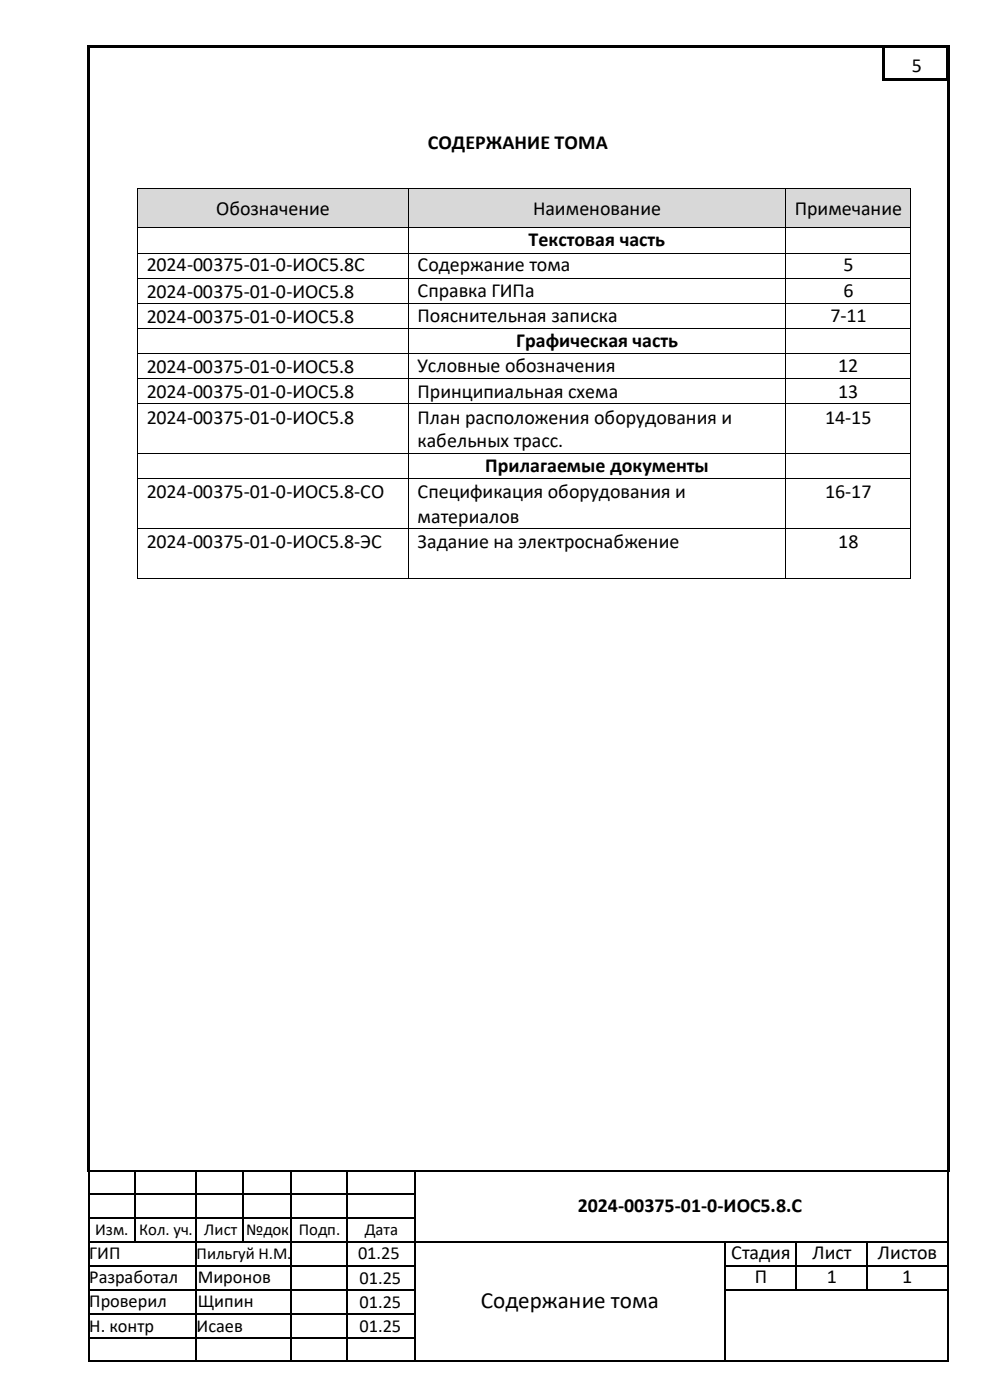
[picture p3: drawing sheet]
<svg xmlns="http://www.w3.org/2000/svg" width="210mm" height="297mm" viewBox="0 0 210 297" stroke-linecap="round" stroke-linejoin="round" font-family="sans-serif">
<defs><g id="words">
<text font-size="4.9" x="101.9" y="277.4">Содержание тома</text>
<g font-size="4.2">
<text x="193.3" y="15.2">5</text>
<text x="90.7" y="31.7">СОДЕРЖАНИЕ ТОМА</text>
<text x="45.8" y="45.7">Обозначение</text>
<text x="113" y="45.7">Наименование</text>
<text x="168.5" y="45.7">Примечание</text>
<text x="112.1" y="52.3">Текстовая часть</text>
<text x="31.1" y="57.6">2024-00375-01-0-ИОС5.8С</text>
<text x="88.5" y="57.6">Содержание тома</text>
<text x="178.8" y="57.6">5</text>
<text x="31.1" y="63.2">2024-00375-01-0-ИОС5.8</text>
<text x="88.5" y="62.9">Справка ГИПа</text>
<text x="178.8" y="62.9">6</text>
<text x="31.1" y="68.5">2024-00375-01-0-ИОС5.8</text>
<text x="88.5" y="68.3">Пояснительная записка</text>
<text x="176" y="68.3">7-11</text>
<text x="109.4" y="73.7">Графическая часть</text>
<text x="31.1" y="79.2">2024-00375-01-0-ИОС5.8</text>
<text x="88.5" y="79">Условные обозначения</text>
<text x="177.7" y="79">12</text>
<text x="31.1" y="84.5">2024-00375-01-0-ИОС5.8</text>
<text x="31.1" y="89.9">2024-00375-01-0-ИОС5.8</text>
<text x="88.5" y="84.4">Принципиальная схема</text>
<text x="88.5" y="89.9">План расположения оборудования и</text>
<text x="174.9" y="89.9">14-15</text>
<text x="177.7" y="84.4">13</text>
<text x="88.5" y="94.9">кабельных трасс.</text>
<text x="102.8" y="100.2">Прилагаемые документы</text>
<text x="31.1" y="105.7">2024-00375-01-0-ИОС5.8-СО</text>
<text x="88.5" y="105.7">Спецификация оборудования и</text>
<text x="174.9" y="105.7">16-17</text>
<text x="88.5" y="110.9">материалов</text>
<text x="31.1" y="116.3">2024-00375-01-0-ИОС5.8-ЭС</text>
<text x="88.5" y="116.3">Задание на электроснабжение</text>
<text x="177.7" y="116.3">18</text>
<text x="122.5" y="257.2">2024-00375-01-0-ИОС5.8.С</text>
<text x="155" y="267">Стадия</text>
<text x="172.2" y="267">Лист</text>
<text x="186.1" y="267">Листов</text>
<text x="160" y="272.1">П</text>
<text x="175.2" y="272.1">1</text>
<text x="191.3" y="272.1">1</text>
</g>
<g font-size="3.9">
<text x="18.9" y="267">ГИП</text>
<text x="75.9" y="267">01.25</text>
<text x="18.9" y="272.1">Разработал</text>
<text x="41.9" y="272.1">Миронов</text>
<text x="76.2" y="272.4">01.25</text>
<text x="18.9" y="277.3">Проверил</text>
<text x="41.9" y="277.3">Щипин</text>
<text x="76.2" y="277.5">01.25</text>
<text x="18.9" y="282.6">Н. контр</text>
<text x="41.7" y="282.6">Исаев</text>
<text x="76.2" y="282.6">01.25</text>
</g>
<g font-size="3.6">
<text x="20.2" y="262">Изм.</text>
<text x="29.5" y="262">Кол. уч.</text>
<text x="43.3" y="262">Лист</text>
<text x="52.2" y="262">№док</text>
<text x="63.4" y="262">Подп.</text>
<text x="77.3" y="262">Дата</text>
<text x="41.7" y="267">Пильгуй Н.М.</text>
</g>
</g></defs>
<g fill="#000">
<path d="M18.5 9.6h.6v.5h-.6z" fill-rule="evenodd"/>
<path d="M18.5 9.6h.6v.5h-.6z" fill-rule="evenodd"/>
<path d="M18.5 10.1h.6v6.6h-.6z" fill-rule="evenodd"/>
<path d="M18.5 16.7h.6v.5h-.6z" fill-rule="evenodd"/>
<path d="M19.1 9.6h168v.5h-168z" fill-rule="evenodd"/>
<path d="M187.1 9.6h.5v.5h-.5z" fill-rule="evenodd"/>
<path d="M187.1 10.1h.5v6.6h-.5z" fill-rule="evenodd"/>
<path d="M187.1 16.7h.5v.5h-.5z" fill-rule="evenodd"/>
<path d="M187.1 16.7h.5v.5h-.5z" fill-rule="evenodd"/>
<path d="M187.6 9.6h13v.5h-13z" fill-rule="evenodd"/>
<path d="M187.6 16.7h13v.5h-13z" fill-rule="evenodd"/>
<path d="M200.6 9.6h.7v.5h-.7z" fill-rule="evenodd"/>
<path d="M200.6 10.1h.7v6.6h-.7z" fill-rule="evenodd"/>
<path d="M200.6 16.7h.7v.5h-.7z" fill-rule="evenodd"/>
<path d="M18.5 17.2h.6v231h-.6z" fill-rule="evenodd"/>
<path d="M18.5 248.2h.6v.4h-.6z" fill-rule="evenodd"/>
<path d="M18.6 253.2h.4v.4h-.4z" fill-rule="evenodd"/>
<path d="M18.6 258.2h.4v.4h-.4z" fill-rule="evenodd"/>
<path d="M19.1 248.2h.3v.4h-.3z" fill-rule="evenodd"/>
<path d="M28.4 248.2h.3v.4h-.3z" fill-rule="evenodd"/>
<path d="M28.4 253.2h.3v.4h-.3z" fill-rule="evenodd"/>
<path d="M28.4 258.2h.3v.4h-.3z" fill-rule="evenodd"/>
<path d="M41.3 248.2h.4v.4h-.4z" fill-rule="evenodd"/>
<path d="M41.3 253.2h.4v.4h-.4z" fill-rule="evenodd"/>
<path d="M41.3 258.2h.4v.4h-.4z" fill-rule="evenodd"/>
<path d="M51.3 248.2h.4v.4h-.4z" fill-rule="evenodd"/>
<path d="M51.3 253.2h.4v.4h-.4z" fill-rule="evenodd"/>
<path d="M51.3 258.2h.4v.4h-.4z" fill-rule="evenodd"/>
<path d="M61.4 248.2h.3v.4h-.3z" fill-rule="evenodd"/>
<path d="M61.4 253.2h.3v.4h-.3z" fill-rule="evenodd"/>
<path d="M61.4 258.2h.3v.4h-.3z" fill-rule="evenodd"/>
<path d="M73.4 248.2h.4v.4h-.4z" fill-rule="evenodd"/>
<path d="M73.4 253.2h.4v.4h-.4z" fill-rule="evenodd"/>
<path d="M73.4 258.2h.4v.4h-.4z" fill-rule="evenodd"/>
<path d="M87.7 248.2h.4v.4h-.4z" fill-rule="evenodd"/>
<path d="M87.7 253.2h.4v.4h-.4z" fill-rule="evenodd"/>
<path d="M87.7 258.2h.4v.4h-.4z" fill-rule="evenodd"/>
<path d="M200.7 17.2h.6v231h-.6z" fill-rule="evenodd"/>
<path d="M200.7 248.2h.4v.4h-.4z" fill-rule="evenodd"/>
<path d="M200.8 253.2h.4v.4h-.4z" fill-rule="evenodd"/>
<path d="M200.8 258.2h.4v.4h-.4z" fill-rule="evenodd"/>
<path d="M201.1 248.2h.2v.4h-.2z" fill-rule="evenodd"/>
<path d="M18.6 263.2h.4v.4h-.4z" fill-rule="evenodd"/>
<path d="M18.6 268.4h.4v.3h-.4z" fill-rule="evenodd"/>
<path d="M18.6 273.5h.4v.3h-.4z" fill-rule="evenodd"/>
<path d="M18.6 278.5h.4v.4h-.4z" fill-rule="evenodd"/>
<path d="M28.4 263.2h.3v.4h-.3z" fill-rule="evenodd"/>
<path d="M41.3 263.2h.4v.4h-.4z" fill-rule="evenodd"/>
<path d="M41.3 268.4h.4v.3h-.4z" fill-rule="evenodd"/>
<path d="M41.3 273.5h.4v.3h-.4z" fill-rule="evenodd"/>
<path d="M41.3 278.5h.4v.4h-.4z" fill-rule="evenodd"/>
<path d="M51.3 263.2h.4v.4h-.4z" fill-rule="evenodd"/>
<path d="M61.4 263.2h.3v.4h-.3z" fill-rule="evenodd"/>
<path d="M61.4 268.4h.3v.3h-.3z" fill-rule="evenodd"/>
<path d="M61.4 273.5h.3v.3h-.3z" fill-rule="evenodd"/>
<path d="M61.4 278.5h.3v.4h-.3z" fill-rule="evenodd"/>
<path d="M73.4 263.2h.4v.4h-.4z" fill-rule="evenodd"/>
<path d="M73.4 268.4h.4v.3h-.4z" fill-rule="evenodd"/>
<path d="M73.4 273.5h.4v.3h-.4z" fill-rule="evenodd"/>
<path d="M73.4 278.5h.4v.4h-.4z" fill-rule="evenodd"/>
<path d="M87.7 263.2h.4v.4h-.4z" fill-rule="evenodd"/>
<path d="M87.7 268.4h.4v.3h-.4z" fill-rule="evenodd"/>
<path d="M87.7 273.5h.4v.3h-.4z" fill-rule="evenodd"/>
<path d="M87.7 278.5h.4v.4h-.4z" fill-rule="evenodd"/>
<path d="M153.5 263.2h.3v.4h-.3z" fill-rule="evenodd"/>
<path d="M153.5 268.4h.3v.3h-.3z" fill-rule="evenodd"/>
<path d="M153.5 273.5h.3v.3h-.3z" fill-rule="evenodd"/>
<path d="M153.5 278.5h.3v.4h-.3z" fill-rule="evenodd"/>
<path d="M168.5 263.2h.3v.4h-.3z" fill-rule="evenodd"/>
<path d="M168.5 268.4h.3v.3h-.3z" fill-rule="evenodd"/>
<path d="M168.5 273.5h.3v.3h-.3z" fill-rule="evenodd"/>
<path d="M183.5 263.2h.4v.4h-.4z" fill-rule="evenodd"/>
<path d="M183.5 268.4h.4v.3h-.4z" fill-rule="evenodd"/>
<path d="M183.5 273.5h.4v.3h-.4z" fill-rule="evenodd"/>
<path d="M200.8 263.2h.4v.4h-.4z" fill-rule="evenodd"/>
<path d="M200.8 268.4h.4v.3h-.4z" fill-rule="evenodd"/>
<path d="M200.8 273.5h.4v.3h-.4z" fill-rule="evenodd"/>
<path d="M200.8 278.5h.4v.4h-.4z" fill-rule="evenodd"/>
<path d="M18.6 283.6h.4v.4h-.4z" fill-rule="evenodd"/>
<path d="M18.6 288.6h.4v.4h-.4z" fill-rule="evenodd"/>
<path d="M18.6 288.6h.4v.4h-.4z" fill-rule="evenodd"/>
<path d="M41.3 283.6h.4v.4h-.4z" fill-rule="evenodd"/>
<path d="M41.3 288.6h.4v.4h-.4z" fill-rule="evenodd"/>
<path d="M61.4 283.6h.3v.4h-.3z" fill-rule="evenodd"/>
<path d="M61.4 288.6h.3v.4h-.3z" fill-rule="evenodd"/>
<path d="M73.4 283.6h.4v.4h-.4z" fill-rule="evenodd"/>
<path d="M73.4 288.6h.4v.4h-.4z" fill-rule="evenodd"/>
<path d="M87.7 283.6h.4v.4h-.4z" fill-rule="evenodd"/>
<path d="M87.7 288.6h.4v.4h-.4z" fill-rule="evenodd"/>
<path d="M153.5 283.6h.3v.4h-.3z" fill-rule="evenodd"/>
<path d="M153.5 288.6h.3v.4h-.3z" fill-rule="evenodd"/>
<path d="M200.8 283.6h.4v.4h-.4z" fill-rule="evenodd"/>
<path d="M200.8 288.6h.4v.4h-.4z" fill-rule="evenodd"/>
<path d="M200.8 288.6h.4v.4h-.4z" fill-rule="evenodd"/>
</g>
<g fill="none" stroke="#000" stroke-width=".34">
<path d="M18.8 248.6v4.6M18.8 253.6v4.6M18.8 258.6v4.6M19 253.4h9.4M19 258.4h9.4M19.4 248.4h9M28.5 248.6v4.6M28.5 253.6v4.6M28.5 258.6v4.6M28.7 248.4h12.6M28.7 253.4h12.6M28.7 258.4h12.6"/>
<path d="M41.5 248.6v4.6M41.5 253.6v4.6M41.5 258.6v4.6M41.7 248.4h9.6M41.7 253.4h9.6M41.7 258.4h9.6M51.5 248.6v4.6M51.5 253.6v4.6M51.5 258.6v4.6M51.7 248.4h9.7M51.7 253.4h9.7M51.7 258.4h9.7"/>
<path d="M61.6 248.6v4.6M61.6 253.6v4.6M61.6 258.6v4.6M61.7 248.4h11.7M61.7 253.4h11.7M61.7 258.4h11.7M73.6 248.6v4.6M73.6 253.6v4.6M73.6 258.6v4.6M73.8 248.4h13.9M73.8 253.4h13.9M73.8 258.4h13.9"/>
<path d="M87.9 248.6v4.6M87.9 253.6v4.6M87.9 258.6v4.6M88.1 248.4h112.6M201 248.6v4.6M201 253.6v4.6M201 258.6v4.6M18.8 263.6v4.8M18.8 268.7v4.8M18.8 273.8v4.7M18.8 278.9v4.7M19 263.4h9.4"/>
<path d="M19 268.6h22.3M19 273.6h22.3M19 278.7h22.3M28.7 263.4h12.6M41.5 263.6v4.8M41.5 268.7v4.8M41.5 273.8v4.7M41.5 278.9v4.7M41.7 263.4h9.6M41.7 268.6h19.7M41.7 273.6h19.7M41.7 278.7h19.7"/>
<path d="M51.7 263.4h9.7M61.6 263.6v4.8M61.6 268.7v4.8M61.6 273.8v4.7M61.6 278.9v4.7M61.7 263.4h11.7M61.7 268.6h11.7M61.7 273.6h11.7M61.7 278.7h11.7M73.6 263.6v4.8M73.6 268.7v4.8M73.6 273.8v4.7"/>
<path d="M73.6 278.9v4.7M73.8 263.4h13.9M73.8 268.6h13.9M73.8 273.6h13.9M73.8 278.7h13.9M87.9 263.6v4.8M87.9 268.7v4.8M87.9 273.8v4.7M87.9 278.9v4.7M88.1 263.4h65.4M153.6 263.6v4.8M153.6 268.7v4.8"/>
<path d="M153.6 273.8v4.7M153.6 278.9v4.7M153.8 263.4h14.7M153.8 268.6h14.7M153.8 273.6h14.7M168.6 263.6v4.8M168.6 268.7v4.8M168.8 263.4h14.7M168.8 268.6h14.7M168.8 273.6h14.7M183.7 263.6v4.8M183.7 268.7v4.8"/>
<path d="M183.9 263.4h16.9M183.9 268.6h16.9M183.9 273.6h16.9M201 263.6v4.8M201 268.7v4.8M201 273.8v4.7M201 278.9v4.7M18.8 284v4.6M19 283.8h22.3M19 288.8h22.3M41.5 284v4.6M41.7 283.8h19.7"/>
<path d="M41.7 288.8h19.7M61.6 284v4.6M61.7 283.8h11.7M61.7 288.8h11.7M73.6 284v4.6M73.8 283.8h13.9M73.8 288.8h13.9M87.9 284v4.6M88.1 288.8h65.4M153.6 284v4.6M153.8 288.8h47M201 284v4.6"/>
</g>
<g fill="#d8d8d8">
<path d="M29.2 40.1h57.3v8.1h-57.3z" fill-rule="evenodd"/>
<path d="M29.2 40.1h57.3v6.7h-57.3z" fill-rule="evenodd"/>
<path d="M86.6 40.1h79.8v8.1h-79.8z" fill-rule="evenodd"/>
<path d="M86.6 40.1h79.8v6.7h-79.8z" fill-rule="evenodd"/>
<path d="M166.6 40.1h26.4v8.1h-26.4z" fill-rule="evenodd"/>
<path d="M166.6 40.1h26.4v6.7h-26.4z" fill-rule="evenodd"/>
</g>
<g fill="#000">
<path d="M29 39.9h.1v.2h-.1z" fill-rule="evenodd"/>
<path d="M29 39.9h.1v.2h-.1z" fill-rule="evenodd"/>
<path d="M29 48.2h.1v.2h-.1z" fill-rule="evenodd"/>
<path d="M29 53.6h.1v.2h-.1z" fill-rule="evenodd"/>
<path d="M29 58.9h.1v.2h-.1z" fill-rule="evenodd"/>
<path d="M86.5 39.9h.1v.2h-.1z" fill-rule="evenodd"/>
<path d="M86.5 48.2h.1v.2h-.1z" fill-rule="evenodd"/>
<path d="M86.5 53.6h.1v.2h-.1z" fill-rule="evenodd"/>
<path d="M86.5 58.9h.1v.2h-.1z" fill-rule="evenodd"/>
<path d="M166.4 39.9h.1v.2h-.1z" fill-rule="evenodd"/>
<path d="M166.4 48.2h.1v.2h-.1z" fill-rule="evenodd"/>
<path d="M166.4 53.6h.1v.2h-.1z" fill-rule="evenodd"/>
<path d="M166.4 58.9h.1v.2h-.1z" fill-rule="evenodd"/>
<path d="M192.9 39.9h.2v.2h-.2z" fill-rule="evenodd"/>
<path d="M192.9 39.9h.2v.2h-.2z" fill-rule="evenodd"/>
<path d="M192.9 48.2h.2v.2h-.2z" fill-rule="evenodd"/>
<path d="M192.9 53.6h.2v.2h-.2z" fill-rule="evenodd"/>
<path d="M192.9 58.9h.2v.2h-.2z" fill-rule="evenodd"/>
<path d="M29 64.3h.1v.1h-.1z" fill-rule="evenodd"/>
<path d="M29 69.6h.1v.2h-.1z" fill-rule="evenodd"/>
<path d="M29 75h.1v.1h-.1z" fill-rule="evenodd"/>
<path d="M86.5 64.3h.1v.1h-.1z" fill-rule="evenodd"/>
<path d="M86.5 69.6h.1v.2h-.1z" fill-rule="evenodd"/>
<path d="M86.5 75h.1v.1h-.1z" fill-rule="evenodd"/>
<path d="M166.4 64.3h.1v.1h-.1z" fill-rule="evenodd"/>
<path d="M166.4 69.6h.1v.2h-.1z" fill-rule="evenodd"/>
<path d="M166.4 75h.1v.1h-.1z" fill-rule="evenodd"/>
<path d="M192.9 64.3h.2v.1h-.2z" fill-rule="evenodd"/>
<path d="M192.9 69.6h.2v.2h-.2z" fill-rule="evenodd"/>
<path d="M192.9 75h.2v.1h-.2z" fill-rule="evenodd"/>
<path d="M29 80.3h.1v.2h-.1z" fill-rule="evenodd"/>
<path d="M29 85.6h.1v.2h-.1z" fill-rule="evenodd"/>
<path d="M29 96.1h.1v.2h-.1z" fill-rule="evenodd"/>
<path d="M86.5 80.3h.1v.2h-.1z" fill-rule="evenodd"/>
<path d="M86.5 85.6h.1v.2h-.1z" fill-rule="evenodd"/>
<path d="M86.5 96.1h.1v.2h-.1z" fill-rule="evenodd"/>
<path d="M166.4 80.3h.1v.2h-.1z" fill-rule="evenodd"/>
<path d="M166.4 85.6h.1v.2h-.1z" fill-rule="evenodd"/>
<path d="M166.4 96.1h.1v.2h-.1z" fill-rule="evenodd"/>
<path d="M192.9 80.3h.2v.2h-.2z" fill-rule="evenodd"/>
<path d="M192.9 85.6h.2v.2h-.2z" fill-rule="evenodd"/>
<path d="M192.9 96.1h.2v.2h-.2z" fill-rule="evenodd"/>
<path d="M29 101.5h.1v.1h-.1z" fill-rule="evenodd"/>
<path d="M29 112h.1v.2h-.1z" fill-rule="evenodd"/>
<path d="M86.5 101.5h.1v.1h-.1z" fill-rule="evenodd"/>
<path d="M86.5 112h.1v.2h-.1z" fill-rule="evenodd"/>
<path d="M166.4 101.5h.1v.1h-.1z" fill-rule="evenodd"/>
<path d="M166.4 112h.1v.2h-.1z" fill-rule="evenodd"/>
<path d="M192.9 101.5h.2v.1h-.2z" fill-rule="evenodd"/>
<path d="M192.9 112h.2v.2h-.2z" fill-rule="evenodd"/>
<path d="M29 122.5h.1v.2h-.1z" fill-rule="evenodd"/>
<path d="M29 122.5h.1v.2h-.1z" fill-rule="evenodd"/>
<path d="M86.5 122.5h.1v.2h-.1z" fill-rule="evenodd"/>
<path d="M166.4 122.5h.1v.2h-.1z" fill-rule="evenodd"/>
<path d="M192.9 122.5h.2v.2h-.2z" fill-rule="evenodd"/>
<path d="M192.9 122.5h.2v.2h-.2z" fill-rule="evenodd"/>
</g>
<g fill="none" stroke="#000" stroke-width=".21">
<path d="M29.1 40h57.4M86.6 40h79.8M166.5 40h26.4M29 40.1v8.1M29 48.4v5.2M29 53.8v5.1M29 59.1v5.2M29.1 48.3h57.4M29.1 53.7h57.4M29.1 59h57.4M86.6 40.1v8.1M86.6 48.4v5.2"/>
<path d="M86.6 53.8v5.1M86.6 59.1v5.2M86.6 48.3h79.8M86.6 53.7h79.8M86.6 59h79.8M166.4 40.1v8.1M166.4 48.4v5.2M166.4 53.8v5.1M166.4 59.1v5.2M166.5 48.3h26.4M166.5 53.7h26.4M166.5 59h26.4"/>
<path d="M193 40.1v8.1M193 48.4v5.2M193 53.8v5.1M193 59.1v5.2M29 64.4v5.2M29 69.8v5.2M29 75.1v5.2M29.1 64.4h57.4M29.1 69.7h57.4M29.1 75h57.4M86.6 64.4v5.2M86.6 69.8v5.2"/>
<path d="M86.6 75.1v5.2M86.6 64.4h79.8M86.6 69.7h79.8M86.6 75h79.8M166.4 64.4v5.2M166.4 69.8v5.2M166.4 75.1v5.2M166.5 64.4h26.4M166.5 69.7h26.4M166.5 75h26.4M193 64.4v5.2M193 69.8v5.2"/>
<path d="M193 75.1v5.2M29 80.5v5.1M29 85.8v10.3M29 96.3v5.2M29.1 80.4h57.4M29.1 85.7h57.4M29.1 96.2h57.4M86.6 80.5v5.1M86.6 85.8v10.3M86.6 96.3v5.2M86.6 80.4h79.8M86.6 85.7h79.8"/>
<path d="M86.6 96.2h79.8M166.4 80.5v5.1M166.4 85.8v10.3M166.4 96.3v5.2M166.5 80.4h26.4M166.5 85.7h26.4M166.5 96.2h26.4M193 80.5v5.1M193 85.8v10.3M193 96.3v5.2M29 101.6v10.5M29 112.2v10.3"/>
<path d="M29.1 101.5h57.4M29.1 112.1h57.4M86.6 101.6v10.5M86.6 112.2v10.3M86.6 101.5h79.8M86.6 112.1h79.8M166.4 101.6v10.5M166.4 112.2v10.3M166.5 101.5h26.4M166.5 112.1h26.4M193 101.6v10.5M193 112.2v10.3"/>
<path d="M29.1 122.6h57.4M86.6 122.6h79.8M166.5 122.6h26.4"/>
</g>
<use href="#words"/>
</svg>
